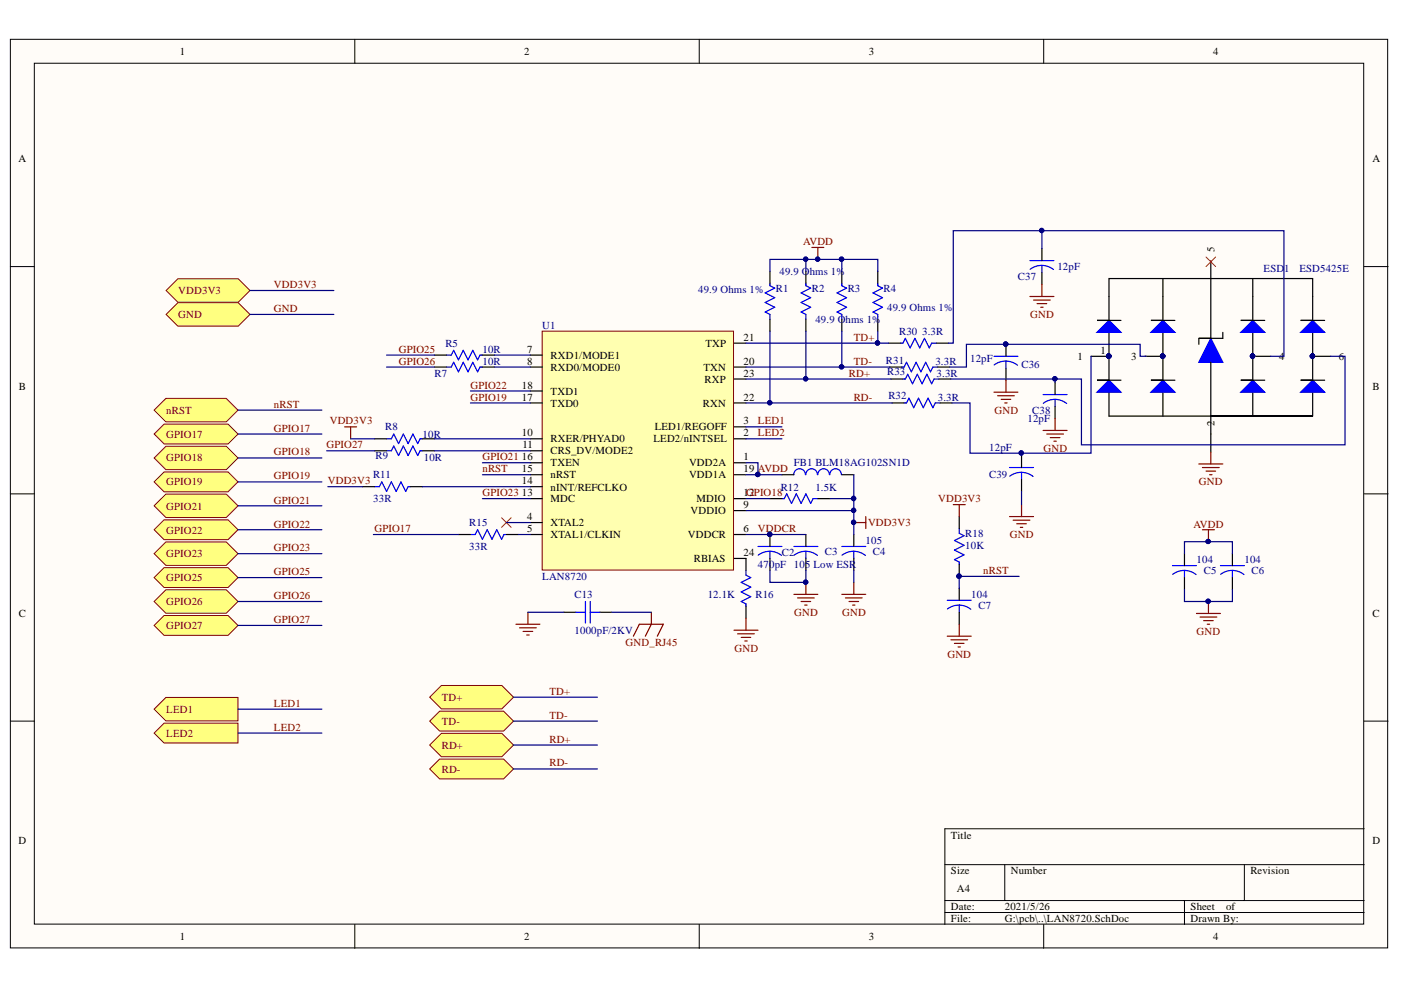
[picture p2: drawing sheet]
<svg xmlns="http://www.w3.org/2000/svg" width="297mm" height="210mm" viewBox="0 0 297 210" stroke-linecap="round" stroke-linejoin="round" font-family="sans-serif">
<defs><g id="words">
<g font-size="2.3">
<text x="38.1" y="11.6">1</text>
<text x="111.2" y="11.6">2</text>
<text x="184.2" y="11.6">3</text>
<text x="257.2" y="11.6">4</text>
<text x="3.9" y="34.4">A</text>
<text x="291" y="34.4">A</text>
<text x="257.5" y="53.5" transform="rotate(-90 257.5 53.5)">5</text>
<text x="111.8" y="74.8">7</text>
<text x="111.8" y="77.3">8</text>
<text x="116.7" y="76.1">RXD1/MODE1</text>
<text x="149.5" y="73.5">TXP</text>
<text x="157.7" y="77.3">20</text>
<text x="157.7" y="72.3">21</text>
<text x="228.4" y="76.3">1</text>
<text x="233.3" y="75">1</text>
<text x="239.8" y="76.3">3</text>
<text x="271.2" y="76.3">4</text>
<text x="283.9" y="76.3">6</text>
<text x="4" y="82.6">B</text>
<text x="110.7" y="82.4">18</text>
<text x="116.7" y="78.6">RXD0/MODE0</text>
<text x="116.7" y="83.7">TXD1</text>
<text x="149.1" y="78.6">TXN</text>
<text x="149.4" y="81.1">RXP</text>
<text x="157.7" y="79.9">23</text>
<text x="291" y="82.6">B</text>
<text x="110.7" y="84.9">17</text>
<text x="116.7" y="86.2">TXD0</text>
<text x="149" y="86.2">RXN</text>
<text x="157.7" y="90">3</text>
<text x="157.7" y="84.9">22</text>
<text x="110.7" y="92.5">10</text>
<text x="110.7" y="95.1">11</text>
<text x="116.7" y="93.8">RXER/PHYAD0</text>
<text x="138.6" y="93.8">LED2/nINTSEL</text>
<text x="138.8" y="91.3">LED1/REGOFF</text>
<text x="157.7" y="92.5">2</text>
<text x="257.5" y="90.2" transform="rotate(-90 257.5 90.2)">2</text>
<text x="110.7" y="100.1">15</text>
<text x="110.7" y="97.6">16</text>
<text x="116.7" y="96.3">CRS_DV/MODE2</text>
<text x="116.7" y="101.4">nRST</text>
<text x="116.7" y="98.9">TXEN</text>
<text x="146.1" y="98.9">VDD2A</text>
<text x="146.1" y="101.4">VDD1A</text>
<text x="157.7" y="97.6">1</text>
<text x="157.7" y="100.1">19</text>
<text x="110.7" y="105.3">13</text>
<text x="110.7" y="102.6">14</text>
<text x="116.7" y="106.5">MDC</text>
<text x="116.7" y="104">nINT/REFCLKO</text>
<text x="147.7" y="106.5">MDIO</text>
<text x="157.7" y="107.8">9</text>
<text x="157.7" y="105.3">1G2PIO18</text>
<text x="111.8" y="110.3">4</text>
<text x="111.8" y="112.9">5</text>
<text x="116.7" y="111.6">XTAL2</text>
<text x="146.4" y="109.1">VDDIO</text>
<text x="157.7" y="112.9">6</text>
<text x="116.7" y="114.1">XTAL1/CLKIN</text>
<text x="145.8" y="114.1">VDDCR</text>
<text x="147.1" y="119.2">RBIAS</text>
<text x="157.7" y="117.9">24</text>
<text x="4" y="130.8">C</text>
<text x="291" y="130.8">C</text>
<text x="3.9" y="179">D</text>
<text x="201.6" y="177.8">Title</text>
<text x="291" y="179">D</text>
<text x="201.6" y="185.4">Size</text>
<text x="214.3" y="185.4">Number</text>
<text x="265.1" y="185.4">Revision</text>
<text x="202.9" y="189.2">A4</text>
<text x="201.6" y="193">Date:</text>
<text x="201.6" y="195.5">File:</text>
<text x="213" y="193">2021/5/26</text>
<text x="213" y="195.5">G:\pcb\..\LAN8720.SchDoc</text>
<text x="252.4" y="193">Sheet</text>
<text x="252.4" y="195.5">Drawn By:</text>
<text x="260" y="193">of</text>
<text x="38.1" y="199.3">1</text>
<text x="111.2" y="199.3">2</text>
<text x="184.2" y="199.3">3</text>
<text x="257.2" y="199.3">4</text>
</g>
<g font-size="2.3" fill="#800000">
<text x="170.3" y="52">AVDD</text>
<text x="37.8" y="62.4">VDD3V3</text>
<text x="58.1" y="61.1">VDD3V3</text>
<text x="37.8" y="67.4">GND</text>
<text x="58.1" y="66.2">GND</text>
<text x="218.4" y="67.4">GND</text>
<text x="84.5" y="74.8">GPIO25</text>
<text x="84.5" y="77.3">GPIO26</text>
<text x="181" y="72.3">TD+</text>
<text x="181" y="77.3">TD-</text>
<text x="99.8" y="82.4">GPIO22</text>
<text x="180" y="79.9">RD+</text>
<text x="35.3" y="87.7">nRST</text>
<text x="58.1" y="86.4">nRST</text>
<text x="69.9" y="90">VDD3V3</text>
<text x="99.8" y="84.9">GPIO19</text>
<text x="160.7" y="90">LED1</text>
<text x="181" y="84.9">RD-</text>
<text x="210.8" y="87.7">GND</text>
<text x="35.3" y="92.8">GPIO17</text>
<text x="58.1" y="91.5">GPIO17</text>
<text x="69.2" y="95.1">GPIO27</text>
<text x="160.7" y="92.5">LED2</text>
<text x="221.2" y="95.8">GND</text>
<text x="35.3" y="97.8">GPIO18</text>
<text x="58.1" y="96.6">GPIO18</text>
<text x="58.1" y="101.6">GPIO19</text>
<text x="102.3" y="100.1">nRST</text>
<text x="102.3" y="97.6">GPIO21</text>
<text x="160.7" y="100.1">AVDD</text>
<text x="35.3" y="102.9">GPIO19</text>
<text x="58.1" y="106.8">GPIO21</text>
<text x="69.5" y="102.6">VDD3V3</text>
<text x="102.3" y="105.3">GPIO23</text>
<text x="198.9" y="106.5">VDD3V3</text>
<text x="254.2" y="102.9">GND</text>
<text x="35.3" y="108.1">GPIO21</text>
<text x="35.3" y="113.1">GPIO22</text>
<text x="58.1" y="111.9">GPIO22</text>
<text x="79.4" y="112.9">GPIO17</text>
<text x="160.7" y="112.9">VDDCR</text>
<text x="184" y="111.6">VDD3V3</text>
<text x="253" y="111.9">AVDD</text>
<text x="35.3" y="118.2">GPIO23</text>
<text x="58.1" y="116.9">GPIO23</text>
<text x="214.1" y="114.1">GND</text>
<text x="35.3" y="123.2">GPIO25</text>
<text x="58.1" y="122">GPIO25</text>
<text x="208.5" y="121.7">nRST</text>
<text x="35.3" y="128.3">GPIO26</text>
<text x="58.1" y="127">GPIO26</text>
<text x="168.4" y="130.6">GND</text>
<text x="178.5" y="130.6">GND</text>
<text x="35.3" y="133.4">GPIO27</text>
<text x="58.1" y="132.1">GPIO27</text>
<text x="132.6" y="136.9">GND_RJ45</text>
<text x="253.7" y="134.6">GND</text>
<text x="155.7" y="138.2">GND</text>
<text x="200.9" y="139.5">GND</text>
<text x="58.1" y="149.8">LED1</text>
<text x="93.7" y="148.6">TD+</text>
<text x="116.5" y="147.3">TD+</text>
<text x="35.3" y="151.1">LED1</text>
<text x="58.1" y="154.9">LED2</text>
<text x="93.7" y="153.6">TD-</text>
<text x="116.5" y="152.4">TD-</text>
<text x="35.3" y="156.2">LED2</text>
<text x="93.7" y="158.7">RD+</text>
<text x="116.5" y="157.4">RD+</text>
<text x="93.7" y="163.9">RD-</text>
<text x="116.5" y="162.5">RD-</text>
</g>
<g font-size="2.3" fill="#000080">
<text x="165.3" y="58.3">49.9 Ohms 1%</text>
<text x="215.8" y="59.3">C37</text>
<text x="224.2" y="57.3">12pF</text>
<text x="267.9" y="57.6">ESD</text>
<text x="272.3" y="57.6">1</text>
<text x="275.5" y="57.6">ESD5425E</text>
<text x="148" y="62.1">49.9 Ohms 1%</text>
<text x="164.5" y="61.9">R1</text>
<text x="172.1" y="61.9">R2</text>
<text x="179.7" y="61.9">R3</text>
<text x="187.3" y="61.9">R4</text>
<text x="188.1" y="65.9">49.9 Ohms 1%</text>
<text x="115" y="69.7">U1</text>
<text x="172.9" y="68.5">49.9 Ohms 1%</text>
<text x="190.6" y="71">R30</text>
<text x="195.5" y="71">3.3R</text>
<text x="94.4" y="73.5">R5</text>
<text x="102.3" y="74.8">10R</text>
<text x="102.3" y="77.3">10R</text>
<text x="187.8" y="77.1">R31</text>
<text x="198.3" y="77.3">3.3R</text>
<text x="205.7" y="76.8">12pF</text>
<text x="92.1" y="79.9">R7</text>
<text x="188.1" y="79.6">R33</text>
<text x="198.6" y="79.9">3.3R</text>
<text x="216.6" y="78.1">C36</text>
<text x="188.4" y="84.7">R32</text>
<text x="198.8" y="84.9">3.3R</text>
<text x="217.9" y="89.5">12pF</text>
<text x="218.9" y="87.7">C38</text>
<text x="81.7" y="91.3">R8</text>
<text x="89.6" y="92.8">10R</text>
<text x="209.7" y="95.6">12pF</text>
<text x="79.1" y="101.4">R11</text>
<text x="79.6" y="97.3">R9</text>
<text x="89.9" y="97.8">10R</text>
<text x="168.3" y="98.9">FB1 BLM18AG102SN1D</text>
<text x="209.7" y="101.4">C39</text>
<text x="79.1" y="106.5">33R</text>
<text x="165.5" y="104">R12</text>
<text x="172.9" y="104">1.5K</text>
<text x="99.5" y="111.6">R15</text>
<text x="204.7" y="113.9">R18</text>
<text x="99.5" y="116.7">33R</text>
<text x="165.8" y="117.9">C2</text>
<text x="174.9" y="117.7">C3</text>
<text x="183.5" y="115.4">105</text>
<text x="185.1" y="117.7">C4</text>
<text x="204.7" y="116.4">10K</text>
<text x="253.7" y="119.4">104</text>
<text x="263.8" y="119.4">104</text>
<text x="115" y="123">LAN8720</text>
<text x="160.7" y="120.5">470pF</text>
<text x="168.3" y="120.5">105 Low ESR</text>
<text x="255.2" y="121.7">C5</text>
<text x="265.4" y="121.7">C6</text>
<text x="121.8" y="126.8">C13</text>
<text x="150.1" y="126.8">12.1K</text>
<text x="160.2" y="126.8">R16</text>
<text x="205.9" y="126.8">104</text>
<text x="207.5" y="129.1">C7</text>
<text x="121.8" y="134.4">1000pF/2KV</text>
</g>
</g></defs>
<g fill="#fffcf8" stroke="#000" stroke-width=".21">
<path d="M2.2 8.3h292v192.7h-292z"/>
<path d="M7.3 13.4h281.8v182.5h-281.8z"/>
</g>
<g fill="none" stroke="#000" stroke-width=".21">
<path d="M75.2 8.3v5.1M148.3 8.3v5.1M221.3 8.3v5.1M2.2 56.5h5.1M289.2 56.5h5.1M2.2 104.7h5.1M289.2 104.7h5.1M2.2 152.9h5.1M289.2 152.9h5.1M289.2 175.7h-88.9v20.3M75.2 196v5.1M148.3 196v5.1"/>
<path d="M200.3 183.3h88.9M200.3 190.9h88.9M200.3 193.5h88.9M213 183.3v7.6M221.3 196v5.1M251.1 190.9v5.1M263.8 183.3v7.6"/>
</g>
<path d="M115 70.2h40.5v50.7h-40.5z" fill="#ffffb0" stroke="#800000" stroke-width=".21"/>
<g fill="none" stroke="#000" stroke-width=".25">
<path d="M163.2 57.5v2.6M170.9 57.5v2.6M178.5 57.5v2.6M186.1 57.5v2.6M92.1 75.3h2.6M92.1 77.8h2.6M102.3 75.3h2.5M102.3 77.8h2.5M112.4 75.3h2.6M112.4 77.8h2.6M155.6 77.8h2.6M155.6 72.8h2.6"/>
<path d="M163.2 67.7v2.5M170.9 67.7v2.5M178.5 67.7v2.5M186.1 67.7v2.5M79.4 93h2.6M79.4 95.6h2.6M89.6 93h2.5M89.6 95.6h2.5M112.4 98.1h2.6M112.4 93h2.6M112.4 95.6h2.6M112.4 85.4h2.6"/>
<path d="M112.4 82.9h2.6M155.6 98.1h2.6M155.6 93h2.6M155.6 90.5h2.6M155.6 85.4h2.6M155.6 80.4h2.6M76.9 103.2h2.5M87 103.2h2.6M97.2 113.3h2.5M107.4 113.3h2.5M112.4 110.8h2.6M112.4 113.3h2.6"/>
<path d="M112.4 105.7h2.6M112.4 103.2h2.6M112.4 100.7h2.6M155.6 113.3h2.6M155.6 108.3h2.6M155.6 105.7h2.6M155.6 100.7h2.6M155.6 118.4h2.6v2.5M163.2 105.7h2.6M163.2 113.3v2.6M163.2 118.4v2.5M165.8 100.7h2.5"/>
<path d="M170.9 113.3v2.6M170.9 118.4v2.5M173.4 105.7h2.5M178.5 100.7h2.5M181 113.3v2.6M181 118.4v2.5M203.4 109.5v2.6M203.4 119.7v2.5M251.1 117.4v2.5M261.3 117.4v2.5M119.6 129.8h2.5M127.2 129.8h2.5"/>
<path d="M158.2 128.5v2.6M203.4 124.7v2.6M203.4 129.8v2.6M251.1 122.5v2.5M261.3 122.5v2.5"/>
</g>
<g fill="none" stroke="#00f" stroke-width=".25">
<path d="M94.7 75.3h1l.5-1 1 2 1-2 1 2 1-2 1.1 2 .5-1h.5M94.7 77.8h1l.5-1 1 2 1-2 1 2 1-2 1.1 2 .5-1h.5M163.2 60.1v.5l1.1 .5-2.1 1 2.1 1-2.1 1 2.1 1-2.1 1.1 1 .5v1M170.9 60.1v.5l1 .5-2.1 1 2.1 1-2.1 1 2.1 1-2.1 1.1 1.1 .5v1M178.5 60.1v.5l1 .5-2 1 2 1-2 1 2 1-2 1.1 1 .5v1M186.1 60.1v.5l1 .5-2 1 2 1-2 1 2 1-2 1.1 1 .5v1M82 95.6h1l.5-1 1 2 1-2 1 2 1-2 1.1 2 .5-1h.5M82 93h1l.5-1 1 2.1 1-2.1 1 2.1 1-2.1 1.1 2.1 .5-1.1h.5M79.4 103.2h1l.5-1 1.1 2 1-2 1 2 1-2 1 2 .5-1h.5M99.7 113.3h1.1l.5-1 1 2 1-2 1 2 1-2 1 2 .6-1h.5M160.7 115.9h5.1M163.2 116.9l1.6 .3 .9 .6"/>
<path d="M163.2 116.9l-1.5 .3-1 .5M163.2 116.9v1.5M165.8 105.7h.5l.5-1 1 2 1-2 1 2 1.1-2 1 2 .5-1h1M168.3 115.9h5.1M170.8 100.6a1.23 1.23 0 0 0-1.3-1.2 1.23 1.23 0 0 0-1.2 1.3M170.9 116.9l1.5 .3 .9 .6M170.9 116.9l-1.6 .3-.9 .5M170.9 116.9v1.5M173.3 100.6a1.22 1.22 0 0 0-1.2-1.2 1.22 1.22 0 0 0-1.2 1.3M175.8 100.6a1.22 1.22 0 0 0-1.2-1.2 1.22 1.22 0 0 0-1.2 1.3M178.4 100.6a1.22 1.22 0 0 0-1.2-1.2 1.22 1.22 0 0 0-1.3 1.3M178.5 115.9h5.1"/>
<path d="M181 116.9l1.6 .3 .9 .6M181 116.9l-1.5 .3-1 .5M181 116.9v1.5M203.4 112.1v1l1 .5-2 1 2 1-2 1 2 1-2 1.1 1 .5v.5M248.6 119.9h5.1M258.8 119.9h5M122.1 129.8h2M124.1 127.5v4.6M125.1 129.8h2.1M125.1 127.5v4.6M158.2 120.9v1.1l1 .5-2.1 1 2.1 1-2.1 1 2.1 1-2.1 1 1.1 .5v.5M200.8 127.3h5.1"/>
<path d="M203.4 128.3l1.5 .3 .9 .6M203.4 128.3l-1.1 .1-1.4 .7M203.4 128.3v1.5M251.1 120.9l1.6 .4 .9 .5M251.1 120.9l-1.5 .3-1 .6M251.1 120.9v1.6M261.3 120.9l1.5 .4 .9 .5M261.3 120.9l-1.6 .3-.9 .6M261.3 120.9v1.6"/>
</g>
<g fill="none" stroke="#800000" stroke-width=".25">
<path d="M172.1 52.5h2.6M173.4 52.5v2.5M73.1 90.5h2.5M74.3 90.5v2.5M181 110.8h2.6M183.6 109.5v2.6M202.1 107h2.5M203.4 107v2.5M254.9 112.3h2.6M256.2 112.3v2.6M109.4 132.4h5.1M110.2 133.1h3.5"/>
<path d="M110.9 133.9h2M111.7 134.6h.5M111.9 129.8v2.6M134.3 134.9l1.3-2.5h5l-1.2 2.5M138.1 129.8v2.6l-1.3 2.5M155.6 133.6h5.1M156.4 134.4h3.5M157.1 135.1h2.1M157.9 135.9h.5M158.2 131.1v2.5M168.3 126h5.1M169.1 126.8h3.5"/>
<path d="M169.8 127.5h2.1M170.6 128.3h.5M170.9 123.5v2.5M178.5 126h5.1M179.2 126.8h3.6M180 127.5h2M180.8 128.3h.5M181 123.5v2.5M200.8 134.9h5.1M201.6 135.6h3.6M202.4 136.4h2M203.1 137.2h.5"/>
<path d="M203.4 132.4v2.5M253.7 130.1h5.1M254.4 130.8h3.6M255.2 131.6h2M256 132.4h.5M256.2 127.5v2.6"/>
</g>
<g fill="#000080" stroke="#000080" stroke-width=".21">
<circle cx="173.4" cy="54.9" r=".46"/>
<circle cx="160.7" cy="100.6" r=".46"/>
<circle cx="181" cy="110.7" r=".46"/>
<circle cx="163.2" cy="113.3" r=".46"/>
<circle cx="170.8" cy="123.4" r=".46"/>
<circle cx="256.2" cy="114.8" r=".46"/>
<circle cx="256.2" cy="127.5" r=".46"/>
<circle cx="203.3" cy="122.2" r=".46"/>
</g>
<path d="M106.3 109.8l2.1 2M108.4 109.8l-2.1 2" fill="none" stroke="#f00" stroke-width=".21"/>
<g fill="#ffff80" stroke="#800000" stroke-width=".21">
<path d="M32.7 87l2.5-2.5h12.8l2.5 2.5-2.5 2.4h-12.8z" fill-rule="evenodd"/>
<path d="M32.7 92l2.1-2.1h13.6l2.1 2.1-2.1 2.1h-13.6z" fill-rule="evenodd"/>
<path d="M32.7 97.1l2.5-2.5h12.8l2.5 2.5-2.5 2.5h-12.8z" fill-rule="evenodd"/>
<path d="M32.7 102.2l2.1-2.1h13.6l2.1 2.1-2.1 2.1h-13.6z" fill-rule="evenodd"/>
<path d="M32.7 107.2l2.5-2.4h12.8l2.5 2.4-2.5 2.5h-12.8z" fill-rule="evenodd"/>
<path d="M32.7 112.3l2.1-2.1h13.6l2.1 2.1-2.1 2.1h-13.6z" fill-rule="evenodd"/>
<path d="M32.7 117.4l2.5-2.5h12.8l2.5 2.5-2.5 2.5h-12.8z" fill-rule="evenodd"/>
<path d="M32.7 122.5l2.1-2.1h13.6l2.1 2.1-2.1 2.1h-13.6z" fill-rule="evenodd"/>
<path d="M32.7 127.5l2.5-2.5h12.8l2.5 2.5-2.5 2.5h-12.8z" fill-rule="evenodd"/>
<path d="M32.7 132.6l2.1-2.1h13.6l2.1 2.1-2.1 2.1h-13.6z" fill-rule="evenodd"/>
<path d="M35.2 61.6l2.5-2.5h12.8l2.5 2.5-2.5 2.5h-12.8z" fill-rule="evenodd"/>
<path d="M35.2 66.7l2.5-2.5h12.8l2.5 2.5-2.5 2.5h-12.8z" fill-rule="evenodd"/>
<path d="M32.7 150.4l2.5-2.5h15.3v4.9h-15.3z" fill-rule="evenodd"/>
<path d="M32.7 155.4l2.1-2.1h15.7v4.2h-15.7z" fill-rule="evenodd"/>
<path d="M91.1 147.8l2.5-2.5h12.8l2.5 2.5-2.5 2.5h-12.8z" fill-rule="evenodd"/>
<path d="M91.1 152.9l2.1-2.1h13.6l2.1 2.1-2.1 2.1h-13.6z" fill-rule="evenodd"/>
<path d="M91.1 158l2.5-2.5h12.8l2.5 2.5-2.5 2.5h-12.8z" fill-rule="evenodd"/>
<path d="M91.1 163l2.1-2.1h13.6l2.1 2.1-2.1 2.1h-13.6z" fill-rule="evenodd"/>
</g>
<g fill="none" stroke="#00f" stroke-width=".25">
<path d="M218.4 55.3h5M220.9 56.3l1.1 .1 1.4 .7M220.9 56.3l-1.1 .1-1.4 .7M220.9 56.3v1.5M190.9 72.8h.5l.5-1.1 1.1 2.1 1-2.1 1 2.1 1-2.1 1 2.1 .5-1h1M191.2 77.8h.5l.5-1 1 2 1-2 1 2 1.1-2 1 2 .5-1h1M210.7 75.5h5.1M213.3 76.6l1 .1 1.4 .7M213.3 76.6l-1.1 .1-1.4 .7M213.3 76.6v1.5M191.4 80.4h.5l.6-1.1 1 2.1 1-2.1 1 2.1 1-2.1 1 2.1 .5-1h1.1M191.7 85.4h.5l.5-1 1 2 1-2 1.1 2 1-2 1 2 .5-1h1"/>
<path d="M214 99.1h5.1M221.2 83.7h5M223.7 84.7l1.5 .3 1 .6M223.7 84.7l-1.1 .1-1.4 .7M223.7 84.7v1.5M216.6 100.1l1.5 .4 .9 .5M216.6 100.1l-1.6 .3-.9 .6M216.6 100.1v1.6"/>
</g>
<g fill="none" stroke="#000" stroke-width=".25">
<path d="M220.9 52.7v2.6M220.9 57.8v2.5M188.4 72.8h2.5M188.6 77.8h2.6M198.5 72.8h2.6M198.8 77.8h2.5M213.3 73v2.5M213.3 78.1v2.5M235.1 62.9v5M235.1 70.5v5M188.9 80.4h2.5M189.2 85.4h2.5"/>
<path d="M199.1 80.4h2.5M199.3 85.4h2.6M216.6 96.6v2.5M223.7 81.1v2.6M223.7 86.2v2.5M216.6 101.7v2.5"/>
</g>
<g fill="#000080" stroke="#000080" stroke-width=".21">
<circle cx="213.2" cy="73" r=".46"/>
<circle cx="235.1" cy="75.5" r=".46"/>
</g>
<g fill="none" stroke="#800000" stroke-width=".25">
<path d="M218.4 62.9h5M219.1 63.6h3.6M219.9 64.4h2M220.6 65.1h.6M220.9 60.3v2.6M210.7 83.2h5.1M211.5 83.9h3.6M212.3 84.7h2M213 85.4h.5M213.3 80.6v2.6M221.2 91.3h5M221.9 92h3.6"/>
<path d="M222.7 92.8h2M223.4 93.5h.6M223.7 88.7v2.6M214 109.5h5.1M214.8 110.3h3.6M215.6 111h2M216.3 111.8h.5M216.6 107v2.5"/>
</g>
<path d="M232.6 70.5l2.5-2.6 2.6 2.6z" fill="#00f"/>
<path d="M232.6 70.5l2.5-2.6 2.6 2.6z" fill="none" stroke="#00f" stroke-width=".25"/>
<path d="M235.1 67.9h-2.5h5.1M235.1 75.5v5.1M235.1 83.2v5" fill="none" stroke="#000" stroke-width=".25"/>
<circle cx="235.1" cy="75.5" r=".46" fill="#000080" stroke="#000080" stroke-width=".21"/>
<path d="M232.6 83.2l2.5-2.6 2.6 2.6z" fill="#00f"/>
<path d="M232.6 83.2l2.5-2.6 2.6 2.6z" fill="none" stroke="#00f" stroke-width=".25"/>
<path d="M246.6 75.5v5.1M235.1 80.6h-2.5h5.1M246.6 83.2v5" fill="none" stroke="#000" stroke-width=".25"/>
<circle cx="246.5" cy="75.5" r=".47" fill="#000080" stroke="#000080" stroke-width=".21"/>
<path d="M244 83.2l2.6-2.6 2.5 2.6z" fill="#00f"/>
<path d="M244 83.2l2.6-2.6 2.5 2.6z" fill="none" stroke="#00f" stroke-width=".25"/>
<path d="M246.6 62.9v5M246.6 70.5v5M246.6 80.6h-2.6h5.1" fill="none" stroke="#000" stroke-width=".25"/>
<circle cx="246.5" cy="75.5" r=".47" fill="#000080" stroke="#000080" stroke-width=".21"/>
<path d="M244 70.5l2.6-2.6 2.5 2.6z" fill="#00f"/>
<path d="M244 70.5l2.6-2.6 2.5 2.6z" fill="none" stroke="#00f" stroke-width=".25"/>
<path d="M246.6 67.9h-2.6h5.1M265.6 62.9v5M265.6 70.5v5" fill="none" stroke="#000" stroke-width=".25"/>
<circle cx="265.6" cy="75.5" r=".46" fill="#000080" stroke="#000080" stroke-width=".21"/>
<path d="M263.1 70.5l2.5-2.6 2.5 2.6z" fill="#00f"/>
<path d="M263.1 70.5l2.5-2.6 2.5 2.6z" fill="none" stroke="#00f" stroke-width=".25"/>
<path d="M265.6 67.9h-2.5h5M265.6 75.5v5.1M265.6 83.2v5" fill="none" stroke="#000" stroke-width=".25"/>
<circle cx="265.6" cy="75.5" r=".46" fill="#000080" stroke="#000080" stroke-width=".21"/>
<path d="M263.1 83.2l2.5-2.6 2.5 2.6z" fill="#00f"/>
<path d="M263.1 83.2l2.5-2.6 2.5 2.6z" fill="none" stroke="#00f" stroke-width=".25"/>
<path d="M278.3 62.9v5M278.3 70.5v5M265.6 80.6h-2.5h5" fill="none" stroke="#000" stroke-width=".25"/>
<circle cx="278.3" cy="75.5" r=".46" fill="#000080" stroke="#000080" stroke-width=".21"/>
<path d="M275.8 70.5l2.5-2.6 2.6 2.6z" fill="#00f"/>
<path d="M275.8 70.5l2.5-2.6 2.6 2.6z" fill="none" stroke="#00f" stroke-width=".25"/>
<path d="M278.3 67.9h-2.5h5.1M278.3 75.5v5.1M278.3 83.2v5" fill="none" stroke="#000" stroke-width=".25"/>
<circle cx="278.3" cy="75.5" r=".46" fill="#000080" stroke="#000080" stroke-width=".21"/>
<path d="M275.8 83.2l2.5-2.6 2.6 2.6z" fill="#00f"/>
<path d="M275.8 83.2l2.5-2.6 2.6 2.6z" fill="none" stroke="#00f" stroke-width=".25"/>
<path d="M246.6 59.1v3.8M265.6 59.1v3.8M231.3 75.5h3.8M235.1 62.9v-3.8h43.2v3.8M242.7 75.5h3.9M265.6 75.5h3.8M278.3 75.5h3.8M235.1 88.2h43.2h-21.6v7.6M278.3 80.6h-2.5h5.1" fill="none" stroke="#000" stroke-width=".25"/>
<g fill="#000080" stroke="#000080" stroke-width=".21">
<circle cx="235.1" cy="75.5" r=".46"/>
<circle cx="246.5" cy="75.5" r=".47"/>
<circle cx="265.6" cy="75.5" r=".46"/>
<circle cx="278.3" cy="75.5" r=".46"/>
</g>
<path d="M256.7 71.7l2.6 5.1h-5.1z" fill="#00f"/>
<path d="M256.7 71.7l2.6 5.1h-5.1z" fill="none" stroke="#00f" stroke-width=".25"/>
<path d="M256.7 55.3v16.4h-2.5h5.1v-1.2M254.2 71.7v1.3M256.7 76.8v11.4" fill="none" stroke="#000" stroke-width=".25"/>
<g fill="#000080" stroke="#000080" stroke-width=".21">
<circle cx="235.1" cy="75.5" r=".46"/>
<circle cx="246.5" cy="75.5" r=".47"/>
<circle cx="265.6" cy="75.5" r=".46"/>
<circle cx="278.3" cy="75.5" r=".46"/>
<circle cx="178.4" cy="77.8" r=".46"/>
<circle cx="170.8" cy="80.3" r=".46"/>
<circle cx="178.4" cy="54.9" r=".46"/>
<circle cx="170.8" cy="54.9" r=".46"/>
<circle cx="160.7" cy="100.6" r=".46"/>
<circle cx="181" cy="105.7" r=".46"/>
<circle cx="181" cy="108.2" r=".46"/>
<circle cx="163.2" cy="113.3" r=".46"/>
<circle cx="170.8" cy="123.4" r=".46"/>
<circle cx="173.4" cy="54.9" r=".46"/>
<circle cx="181" cy="110.7" r=".46"/>
<circle cx="256.2" cy="127.5" r=".46"/>
<circle cx="256.2" cy="114.8" r=".46"/>
<circle cx="203.3" cy="122.2" r=".46"/>
<circle cx="186" cy="72.7" r=".47"/>
<circle cx="163.2" cy="85.4" r=".46"/>
<circle cx="216.5" cy="96" r=".46"/>
<circle cx="213.2" cy="73" r=".46"/>
<circle cx="223.6" cy="80.3" r=".46"/>
<circle cx="220.9" cy="48.9" r=".46"/>
</g>
<path d="M254.2 98.4h5.1M254.9 99.1h3.6M255.7 99.9h2M256.7 95.8v2.6M256.5 100.7h.5" fill="none" stroke="#800000" stroke-width=".25"/>
<path d="M255.7 54.5l2 2M257.7 54.5l-2 2" fill="none" stroke="#f00" stroke-width=".21"/>
<g fill="none" stroke="#000080" stroke-width=".25">
<path d="M163.2 57.5v-2.5h22.9v2.5M170.9 55v2.5M178.5 55v2.5M220.9 48.9v3.8M53 61.6h17.8M53 66.7h17.8M82 75.3h10.1M82 77.8h10.1M104.8 75.3h7.6M104.8 77.8h7.6M158.2 72.8h30.2M158.2 77.8h30.4"/>
<path d="M163.2 70.2v15.2h-5M170.9 70.2v10.2M178.5 70.2v7.6M186.1 70.2v2.6M201.1 72.8h1v-23.9h70.1v26.6h-2.8M231.3 75.5v20.6h-25.6v-10.7h-3.8M243 75.5h-1.3v-2.5h-36.8v4.8h-3.6M282.1 75.5h3.1v18.8h-55.9v-13.9h-27.7M50.5 87h17.7M50.5 92h17.7M50.5 97.1h17.7M69.3 95.6h10.1"/>
<path d="M74.3 93h5.1M92.1 93h20.3M92.1 95.6h20.3M99.7 82.9h12.7M99.7 85.4h12.7M102.3 98.1h10.1M158.2 98.1h2.5v2.6h-2.5M158.2 80.4h30.7M158.2 90.5h7.6M158.2 93h7.6M163.2 85.4h26M216.6 96.1v.5"/>
<path d="M223.7 80.4v.7M50.5 102.2h17.7M50.5 107.2h17.7M50.5 112.3h17.7M50.5 117.4h17.7M69.5 103.2h7.4M79.2 113.3h18M89.6 103.2h22.8M102.3 100.7h10.1M102.3 105.7h10.1M107.4 110.8h5M109.9 113.3h2.5"/>
<path d="M158.2 113.3h12.7M158.2 105.7h5M158.2 108.3h22.8M160.7 100.7h5.1M175.9 105.7h5.1M181 100.7v12.6M216.6 104.2v2.8M251.1 117.4v-2.5h10.2v2.5M50.5 122.5h17.7M50.5 127.5h17.7M50.5 132.6h17.7M111.9 129.8h7.7"/>
<path d="M129.7 129.8h8.4M163.2 120.9v2.6h7.7v-2.6M181 120.9v2.6M216.1 122.2h-12.7v2.5M251.1 125v2.5h10.2v-2.5M50.5 150.4h17.7M50.5 155.4h17.7M108.9 147.8h17.8M108.9 152.9h17.8M108.9 158h17.8M108.9 163h17.8"/>
</g>
<use href="#words"/>
</svg>
